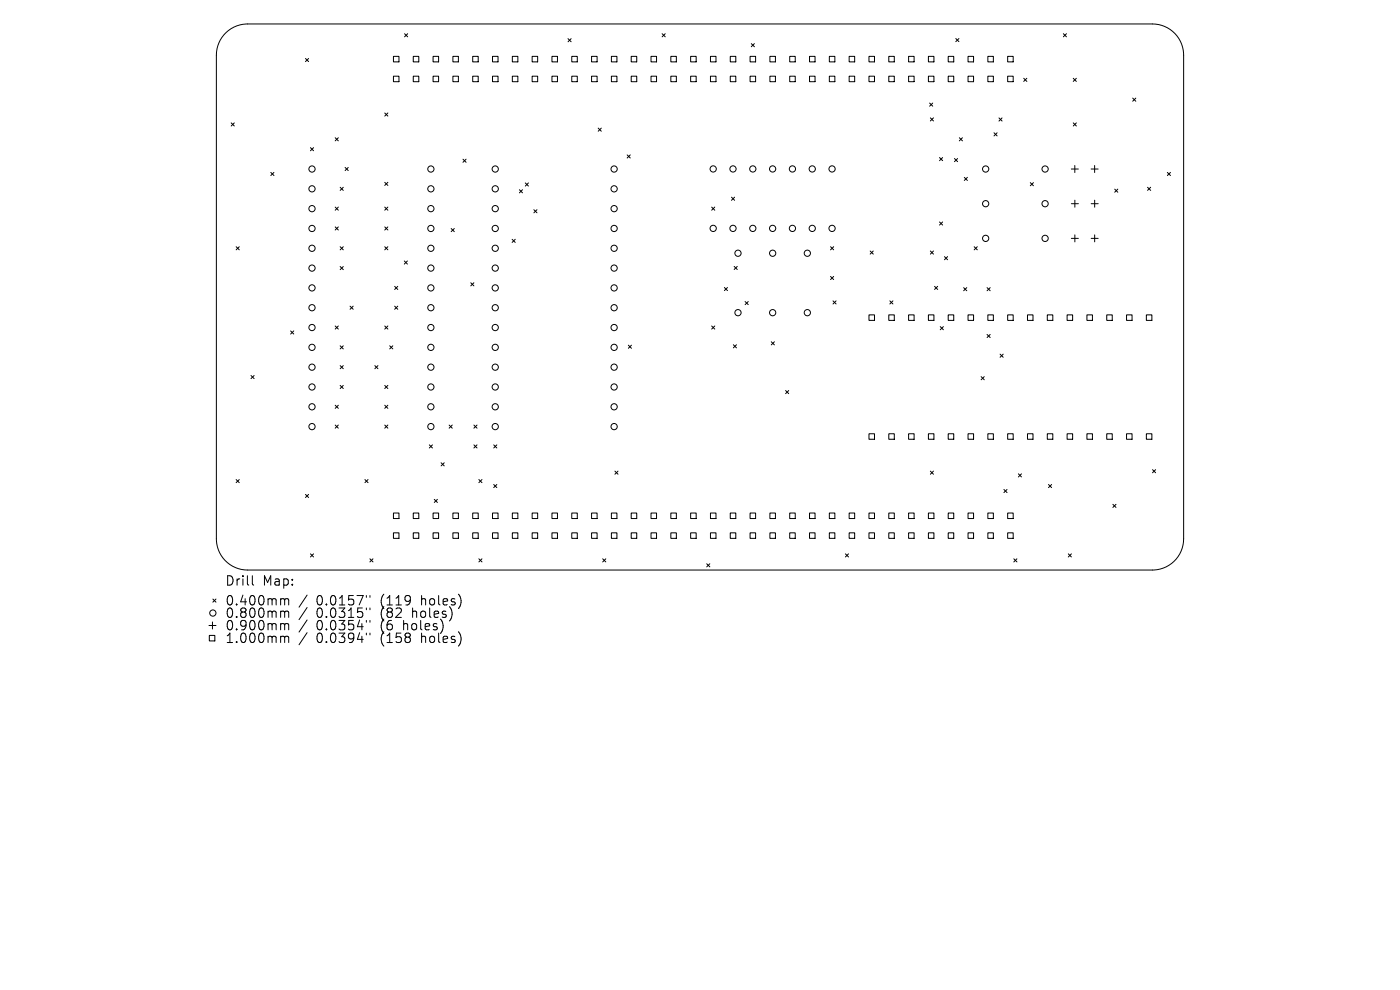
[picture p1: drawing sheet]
<svg xmlns="http://www.w3.org/2000/svg" width="297mm" height="210mm" viewBox="0 0 297 210" stroke-linecap="round" stroke-linejoin="round" font-family="sans-serif">
<defs><g id="words">
<g font-size="2.8">
<text x="47.8" y="124.5">Drill</text>
<text x="55.7" y="124.5">Map:</text>
<text x="47.8" y="128.7">0.400mm</text>
<text x="47.8" y="131.3">0.800mm</text>
<text x="67.1" y="128.7">0.0157&quot;</text>
<text x="67.1" y="131.3">0.0315&quot;</text>
<text x="80.7" y="128.7">(119</text>
<text x="80.7" y="131.3">(82</text>
<text x="87.5" y="131.3">holes)</text>
<text x="89.4" y="128.7">holes)</text>
<text x="47.8" y="133.9">0.900mm</text>
<text x="47.8" y="136.6">1.000mm</text>
<text x="67.1" y="133.9">0.0354&quot;</text>
<text x="67.1" y="136.6">0.0394&quot;</text>
<text x="80.7" y="133.9">(6</text>
<text x="80.7" y="136.6">(158</text>
<text x="85.6" y="133.9">holes)</text>
<text x="89.4" y="136.6">holes)</text>
</g>
</g></defs>
<g fill="none" stroke="#000" stroke-width=".21">
<path d="M48 6.9a6.6 6.6 0 0 1 4.5-1.8h192a6.6 6.6 0 0 1 6.6 6.6v102.6a6.6 6.6 0 0 1-6.6 6.6h-192a6.6 6.6 0 0 1-6.6-6.6v-102.6a6.6 6.6 0 0 1 2.1-4.8zM64.8 12.4l.7 .7M65.5 12.4l-.7 .7M83.5 12h1.1v1.1h-1.1zM83.5 16.2h1.1v1.1h-1.1zM85.8 7.2l.7 .6M86.5 7.2l-.7 .6M87.7 12h1.1v1.1h-1.1zM87.7 16.2h1.1v1.1h-1.1zM91.9 12h1.1v1.1h-1.1zM91.9 16.2h1.1v1.1h-1.1zM96.1 12h1.1v1.1h-1.1z"/>
<path d="M96.1 16.2h1.1v1.1h-1.1zM100.3 12h1.2v1.1h-1.2zM100.3 16.2h1.2v1.1h-1.2zM104.5 12h1.2v1.1h-1.2zM104.5 16.2h1.2v1.1h-1.2zM108.7 12h1.2v1.1h-1.2zM108.7 16.2h1.2v1.1h-1.2zM112.9 12h1.2v1.1h-1.2zM112.9 16.2h1.2v1.1h-1.2zM117.1 12h1.2v1.1h-1.2zM117.1 16.2h1.2v1.1h-1.2zM120.5 8.2l.7 .7"/>
<path d="M121.2 8.2l-.7 .7M121.3 12h1.2v1.1h-1.2zM121.3 16.2h1.2v1.1h-1.2zM125.5 12h1.2v1.1h-1.2zM125.5 16.2h1.2v1.1h-1.2zM129.7 12h1.2v1.1h-1.2zM129.7 16.2h1.2v1.1h-1.2zM133.9 12h1.2v1.1h-1.2zM133.9 16.2h1.2v1.1h-1.2zM138.1 12h1.2v1.1h-1.2zM138.1 16.2h1.2v1.1h-1.2zM140.5 7.2l.6 .6"/>
<path d="M141.1 7.2l-.6 .6M142.3 12h1.2v1.1h-1.2zM142.3 16.2h1.2v1.1h-1.2zM146.5 12h1.2v1.1h-1.2zM146.5 16.2h1.2v1.1h-1.2zM150.7 12h1.2v1.1h-1.2zM150.7 16.2h1.2v1.1h-1.2zM154.9 12h1.2v1.1h-1.2zM154.9 16.2h1.2v1.1h-1.2zM159.1 12h1.2v1.1h-1.2zM159.1 16.2h1.2v1.1h-1.2zM159.4 9.3l.6 .6"/>
<path d="M160 9.3l-.6 .6M163.3 12h1.2v1.1h-1.2zM163.3 16.2h1.2v1.1h-1.2zM167.5 12h1.2v1.1h-1.2zM167.5 16.2h1.2v1.1h-1.2zM171.7 12h1.2v1.1h-1.2zM171.7 16.2h1.2v1.1h-1.2zM175.9 12h1.2v1.1h-1.2zM175.9 16.2h1.2v1.1h-1.2zM180.1 12h1.2v1.1h-1.2zM180.1 16.2h1.2v1.1h-1.2zM184.3 12h1.2v1.1h-1.2z"/>
<path d="M184.3 16.2h1.2v1.1h-1.2zM188.6 12h1.1v1.1h-1.1zM188.6 16.2h1.1v1.1h-1.1zM192.8 12h1.1v1.1h-1.1zM192.8 16.2h1.1v1.1h-1.1zM197 12h1.1v1.1h-1.1zM197 16.2h1.1v1.1h-1.1zM201.2 12h1.1v1.1h-1.1zM201.2 16.2h1.1v1.1h-1.1zM202.8 8.2l.6 .6M203.4 8.2l-.6 .6M205.4 12h1.1v1.1h-1.1z"/>
<path d="M205.4 16.2h1.1v1.1h-1.1zM209.6 12h1.1v1.1h-1.1zM209.6 16.2h1.1v1.1h-1.1zM213.8 12h1.1v1.1h-1.1zM213.8 16.2h1.1v1.1h-1.1zM217.2 16.6l.6 .7M217.8 16.6l-.6 .7M225.6 7.2l.6 .6M226.2 7.2l-.6 .6M227.7 16.6l.6 .7M228.3 16.6l-.6 .7M49 26.1l.7 .6"/>
<path d="M49.7 26.1l-.7 .6M57.5 36.6l.6 .6M58.1 36.6l-.6 .6M65.9 31.3l.6 .7M66.5 31.3l-.6 .7M71.1 29.2l.7 .7M71.8 29.2l-.7 .7M72.2 39.7l.6 .7M72.8 39.7l-.6 .7M73.2 35.5l.7 .7M73.9 35.5l-.7 .7M81.6 24l.7 .6"/>
<path d="M81.6 38.7l.7 .6M82.3 24l-.7 .6M82.3 38.7l-.7 .6M98.2 33.8l.7 .6M98.9 33.8l-.7 .6M111.4 38.8l.7 .7M112.1 38.8l-.7 .7M126.9 27.2l.7 .6M127.6 27.2l-.7 .6M133 32.9l.7 .6M133.7 32.9l-.7 .6M197.2 21.9l.7 .6"/>
<path d="M197.4 25l.6 .7M197.9 21.9l-.7 .6M198 25l-.6 .7M199.3 33.4l.7 .7M200 33.4l-.7 .7M202.5 33.6l.6 .7M203.1 33.6l-.6 .7M203.5 29.2l.7 .7M204.2 29.2l-.7 .7M204.6 37.6l.6 .7M205.2 37.6l-.6 .7M210.9 28.2l.6 .6"/>
<path d="M211.5 28.2l-.6 .6M211.9 25l.7 .7M212.6 25l-.7 .7M218.6 38.7l.6 .7M219.2 38.7l-.6 .7M227.3 35.9h1.5M227.7 26.1l.6 .6M228 35.1v1.5M228.3 26.1l-.6 .6M231.5 35.9h1.5M232.2 35.1v1.5M240.3 20.8l.7 .7"/>
<path d="M241 20.8l-.7 .7M243.4 39.7l.7 .7M244.1 39.7l-.7 .7M247.7 36.6l.6 .6M248.3 36.6l-.6 .6M50.1 52.3l.7 .7M50.8 52.3l-.7 .7M71.1 43.9l.7 .7M71.1 48.1l.7 .7M71.8 43.9l-.7 .7M71.8 48.1l-.7 .7M72.2 52.3l.6 .7"/>
<path d="M72.2 56.5l.6 .7M72.8 52.3l-.6 .7M72.8 56.5l-.6 .7M81.6 43.9l.7 .7M81.6 48.1l.7 .7M81.6 52.3l.7 .7M82.3 43.9l-.7 .7M82.3 48.1l-.7 .7M82.3 52.3l-.7 .7M85.8 55.4l.6 .6M86.4 55.4l-.6 .6M95.7 48.5l.7 .6"/>
<path d="M96.4 48.5l-.7 .6M99.9 60l.6 .6M100.5 60l-.6 .6M108.6 50.8l.7 .6M109.3 50.8l-.7 .6M110.2 40.2l.6 .7M110.8 40.2l-.6 .7M113.3 44.5l.6 .6M113.9 44.5l-.6 .6M151 43.9l.6 .7M151.6 43.9l-.6 .7M155.2 41.8l.6 .7"/>
<path d="M155.7 56.5l.7 .7M155.8 41.8l-.6 .7M156.4 56.5l-.7 .7M176.2 52.3l.7 .7M176.2 58.6l.7 .7M176.9 52.3l-.7 .7M176.9 58.6l-.7 .7M184.6 53.2l.7 .7M185.3 53.2l-.7 .7M197.4 53.2l.6 .7M198 53.2l-.6 .7M199.3 47.1l.7 .6"/>
<path d="M200 47.1l-.7 .6M200.4 54.4l.6 .7M201 54.4l-.6 .7M206.7 52.3l.6 .7M207.3 52.3l-.6 .7M227.3 43.2h1.5M227.3 50.6h1.5M228 42.5v1.5M228 49.8v1.5M231.5 43.2h1.5M231.5 50.6h1.5M232.2 42.5v1.5"/>
<path d="M232.2 49.8v1.5M236.5 40.1l.6 .7M237.1 40.1l-.6 .7M53.2 79.7l.7 .6M53.9 79.7l-.7 .6M61.7 70.2l.6 .7M62.3 70.2l-.6 .7M71.1 69.1l.7 .7M71.8 69.1l-.7 .7M72.2 73.4l.6 .6M72.2 77.6l.6 .6M72.8 73.4l-.6 .6"/>
<path d="M72.8 77.6l-.6 .6M74.3 64.9l.6 .7M74.9 64.9l-.6 .7M79.5 77.6l.7 .6M80.2 77.6l-.7 .6M81.6 69.1l.7 .7M82.3 69.1l-.7 .7M82.7 73.4l.6 .6M83.3 73.4l-.6 .6M83.7 60.7l.7 .7M83.7 64.9l.7 .7M84.4 60.7l-.7 .7"/>
<path d="M84.4 64.9l-.7 .7M133.3 73.2l.7 .7M134 73.2l-.7 .7M151 69.1l.6 .7M151.6 69.1l-.6 .7M153.7 61l.6 .7M154.3 61l-.6 .7M155.6 73.1l.6 .7M156.2 73.1l-.6 .7M158.1 64l.6 .6M158.7 64l-.6 .6M163.6 72.5l.7 .7"/>
<path d="M164.3 72.5l-.7 .7M176.7 63.8l.7 .7M177.4 63.8l-.7 .7M184.3 66.8h1.2v1.2h-1.2zM188.6 66.8h1.1v1.2h-1.1zM188.8 63.8l.6 .7M189.4 63.8l-.6 .7M192.8 66.8h1.1v1.2h-1.1zM197 66.8h1.1v1.2h-1.1zM198.3 60.7l.6 .7M198.9 60.7l-.6 .7M199.5 69.3l.6 .7"/>
<path d="M200.1 69.3l-.6 .7M201.2 66.8h1.1v1.2h-1.1zM204.4 61l.7 .7M205.1 61l-.7 .7M205.4 66.8h1.1v1.2h-1.1zM208.1 79.9l.7 .7M208.8 79.9l-.7 .7M209.4 61l.7 .7M209.4 70.9l.7 .7M209.6 66.8h1.1v1.2h-1.1zM210.1 61l-.7 .7M210.1 70.9l-.7 .7"/>
<path d="M212.2 75.1l.6 .7M212.8 75.1l-.6 .7M213.8 66.8h1.1v1.2h-1.1zM218 66.8h1.1v1.2h-1.1zM222.2 66.8h1.1v1.2h-1.1zM226.4 66.8h1.2v1.2h-1.2zM230.6 66.8h1.2v1.2h-1.2zM234.8 66.8h1.2v1.2h-1.2zM239 66.8h1.2v1.2h-1.2zM243.2 66.8h1.2v1.2h-1.2zM71.1 86l.7 .6M71.1 90.2l.7 .6"/>
<path d="M71.8 86l-.7 .6M71.8 90.2l-.7 .6M72.2 81.8l.6 .6M72.8 81.8l-.6 .6M81.6 81.8l.7 .6M81.6 86l.7 .6M81.6 90.2l.7 .6M82.3 81.8l-.7 .6M82.3 86l-.7 .6M82.3 90.2l-.7 .6M91.1 94.4l.6 .6M91.7 94.4l-.6 .6"/>
<path d="M93.6 98.2l.6 .6M94.2 98.2l-.6 .6M95.3 90.2l.6 .6M95.9 90.2l-.6 .6M100.5 90.2l.7 .6M100.5 94.4l.7 .6M101.2 90.2l-.7 .6M101.2 94.4l-.7 .6M104.7 94.4l.7 .6M105.4 94.4l-.7 .6M130.4 99.9l.7 .7M131.1 99.9l-.7 .7"/>
<path d="M166.7 82.8l.6 .7M167.3 82.8l-.6 .7M184.3 92h1.2v1.2h-1.2zM188.6 92h1.1v1.2h-1.1zM192.8 92h1.1v1.2h-1.1zM197 92h1.1v1.2h-1.1zM197.4 99.9l.6 .7M198 99.9l-.6 .7M201.2 92h1.1v1.2h-1.1zM205.4 92h1.1v1.2h-1.1zM209.6 92h1.1v1.2h-1.1zM213.8 92h1.1v1.2h-1.1z"/>
<path d="M218 92h1.1v1.2h-1.1zM222.2 92h1.1v1.2h-1.1zM226.4 92h1.2v1.2h-1.2zM230.6 92h1.2v1.2h-1.2zM234.8 92h1.2v1.2h-1.2zM239 92h1.2v1.2h-1.2zM243.2 92h1.2v1.2h-1.2zM244.5 99.6l.7 .7M245.2 99.6l-.7 .7M50.1 101.7l.7 .7M50.8 101.7l-.7 .7M64.8 104.9l.7 .6"/>
<path d="M65.5 104.9l-.7 .6M65.9 117.5l.6 .6M66.5 117.5l-.6 .6M77.4 101.7l.7 .7M78.1 101.7l-.7 .7M78.5 118.5l.6 .7M79.1 118.5l-.6 .7M83.5 108.8h1.1v1.2h-1.1zM83.5 113h1.1v1.2h-1.1zM87.7 108.8h1.1v1.2h-1.1zM87.7 113h1.1v1.2h-1.1zM91.9 108.8h1.1v1.2h-1.1z"/>
<path d="M91.9 113h1.1v1.2h-1.1zM92.1 105.9l.7 .7M92.8 105.9l-.7 .7M96.1 108.8h1.1v1.2h-1.1zM96.1 113h1.1v1.2h-1.1zM100.3 108.8h1.2v1.2h-1.2zM100.3 113h1.2v1.2h-1.2zM101.6 101.7l.6 .7M101.6 118.5l.6 .7M102.2 101.7l-.6 .7M102.2 118.5l-.6 .7M104.5 108.8h1.2v1.2h-1.2z"/>
<path d="M104.5 113h1.2v1.2h-1.2zM104.7 102.8l.7 .6M105.4 102.8l-.7 .6M108.7 108.8h1.2v1.2h-1.2zM108.7 113h1.2v1.2h-1.2zM112.9 108.8h1.2v1.2h-1.2zM112.9 113h1.2v1.2h-1.2zM117.1 108.8h1.2v1.2h-1.2zM117.1 113h1.2v1.2h-1.2zM121.3 108.8h1.2v1.2h-1.2zM121.3 113h1.2v1.2h-1.2zM125.5 108.8h1.2v1.2h-1.2z"/>
<path d="M125.5 113h1.2v1.2h-1.2zM127.9 118.5l.6 .7M128.5 118.5l-.6 .7M129.7 108.8h1.2v1.2h-1.2zM129.7 113h1.2v1.2h-1.2zM133.9 108.8h1.2v1.2h-1.2zM133.9 113h1.2v1.2h-1.2zM138.1 108.8h1.2v1.2h-1.2zM138.1 113h1.2v1.2h-1.2zM142.3 108.8h1.2v1.2h-1.2zM142.3 113h1.2v1.2h-1.2zM146.5 108.8h1.2v1.2h-1.2z"/>
<path d="M146.5 113h1.2v1.2h-1.2zM149.9 119.6l.7 .7M150.6 119.6l-.7 .7M150.7 108.8h1.2v1.2h-1.2zM150.7 113h1.2v1.2h-1.2zM154.9 108.8h1.2v1.2h-1.2zM154.9 113h1.2v1.2h-1.2zM159.1 108.8h1.2v1.2h-1.2zM159.1 113h1.2v1.2h-1.2zM163.3 108.8h1.2v1.2h-1.2zM163.3 113h1.2v1.2h-1.2zM167.5 108.8h1.2v1.2h-1.2z"/>
<path d="M167.5 113h1.2v1.2h-1.2zM171.7 108.8h1.2v1.2h-1.2zM171.7 113h1.2v1.2h-1.2zM175.9 108.8h1.2v1.2h-1.2zM175.9 113h1.2v1.2h-1.2zM179.3 117.5l.7 .6M180 117.5l-.7 .6M180.1 108.8h1.2v1.2h-1.2zM180.1 113h1.2v1.2h-1.2zM184.3 108.8h1.2v1.2h-1.2zM184.3 113h1.2v1.2h-1.2zM188.6 108.8h1.1v1.2h-1.1z"/>
<path d="M188.6 113h1.1v1.2h-1.1zM192.8 108.8h1.1v1.2h-1.1zM192.8 113h1.1v1.2h-1.1zM197 108.8h1.1v1.2h-1.1zM197 113h1.1v1.2h-1.1zM201.2 108.8h1.1v1.2h-1.1zM201.2 113h1.1v1.2h-1.1zM205.4 108.8h1.1v1.2h-1.1zM205.4 113h1.1v1.2h-1.1zM209.6 108.8h1.1v1.2h-1.1zM209.6 113h1.1v1.2h-1.1zM213 103.8l.6 .7"/>
<path d="M213.6 103.8l-.6 .7M213.8 108.8h1.1v1.2h-1.1zM213.8 113h1.1v1.2h-1.1zM215.1 118.5l.6 .7M215.7 118.5l-.6 .7M216 100.5l.7 .7M216.7 100.5l-.7 .7M222.4 102.8l.7 .6M223.1 102.8l-.7 .6M226.6 117.5l.7 .6M227.3 117.5l-.7 .6M236.1 107l.7 .6"/>
<path d="M236.8 107l-.7 .6M44.3 132.7h1.5M44.4 134.8h1.2v1.2h-1.2zM45.1 131.9v1.5M45.2 127.1l.6 .6M45.8 127.1l-.6 .6M53.5 122.1v1.7l.3 .3M60.1 127l.3 .3M60.1 129.6l.3 .3M60.1 132.3l.3 .3M60.1 135l.3 .3M60.4 127.3v1"/>
<path d="M60.4 129.9v1.1M60.4 132.6v1M60.4 135.3v1M60.4 127.3l.3-.3 .5 .1v1.2M60.4 129.9l.3-.3 .5 .1v1.3M60.4 132.6l.3-.3 .5 .1v1.2M60.4 135.3l.3-.3 .5 .1v1.2M65.2 126.2l-1.8 2.6M65.2 128.9l-1.8 2.5M65.2 131.5l-1.8 2.6M65.2 134.2l-1.8 2.6M77.7 126.3v.4"/>
<path d="M77.7 129v.4M77.7 131.6v.4M77.7 134.3v.4M78.5 126.3v.4M78.5 129v.4M78.5 131.6v.4M78.5 134.3v.4M94 132.7l-.1 .8M95.9 130l-.1 .9M97.7 126.9v1.3M97.7 134.9v1.3"/>
<circle cx="66.2" cy="35.9" r=".66"/>
<circle cx="91.4" cy="35.9" r=".66"/>
<circle cx="105.1" cy="35.9" r=".66"/>
<circle cx="130.3" cy="35.9" r=".66"/>
<circle cx="151.3" cy="35.8" r=".66"/>
<circle cx="155.5" cy="35.8" r=".66"/>
<circle cx="159.7" cy="35.8" r=".66"/>
<circle cx="163.9" cy="35.8" r=".66"/>
<circle cx="168.1" cy="35.8" r=".66"/>
<circle cx="172.3" cy="35.8" r=".66"/>
<circle cx="176.5" cy="35.8" r=".66"/>
<circle cx="209.1" cy="35.9" r=".66"/>
<circle cx="221.7" cy="35.9" r=".66"/>
<circle cx="66.2" cy="40.1" r=".66"/>
<circle cx="66.2" cy="44.3" r=".66"/>
<circle cx="66.2" cy="52.7" r=".66"/>
<circle cx="66.2" cy="48.5" r=".66"/>
<circle cx="66.2" cy="56.9" r=".66"/>
<circle cx="91.4" cy="40.1" r=".66"/>
<circle cx="91.4" cy="44.3" r=".66"/>
<circle cx="91.4" cy="52.7" r=".66"/>
<circle cx="91.4" cy="48.5" r=".66"/>
<circle cx="91.4" cy="56.9" r=".66"/>
<circle cx="105.1" cy="40.1" r=".66"/>
<circle cx="105.1" cy="44.3" r=".66"/>
<circle cx="105.1" cy="52.7" r=".66"/>
<circle cx="105.1" cy="48.5" r=".66"/>
<circle cx="105.1" cy="56.9" r=".66"/>
<circle cx="130.3" cy="40.1" r=".66"/>
<circle cx="130.3" cy="44.3" r=".66"/>
<circle cx="130.3" cy="52.7" r=".66"/>
<circle cx="130.3" cy="48.5" r=".66"/>
<circle cx="130.3" cy="56.9" r=".66"/>
<circle cx="151.3" cy="48.4" r=".66"/>
<circle cx="155.5" cy="48.4" r=".66"/>
<circle cx="156.6" cy="53.7" r=".66"/>
<circle cx="159.7" cy="48.4" r=".66"/>
<circle cx="163.9" cy="48.4" r=".66"/>
<circle cx="163.9" cy="53.7" r=".66"/>
<circle cx="168.1" cy="48.4" r=".66"/>
<circle cx="171.3" cy="53.7" r=".66"/>
<circle cx="172.3" cy="48.4" r=".66"/>
<circle cx="176.5" cy="48.4" r=".66"/>
<circle cx="209.1" cy="50.6" r=".66"/>
<circle cx="209.1" cy="43.2" r=".66"/>
<circle cx="221.7" cy="50.6" r=".66"/>
<circle cx="221.7" cy="43.2" r=".66"/>
<circle cx="66.2" cy="69.5" r=".66"/>
<circle cx="66.2" cy="65.3" r=".66"/>
<circle cx="66.2" cy="61.1" r=".66"/>
<circle cx="66.2" cy="73.7" r=".66"/>
<circle cx="66.2" cy="77.9" r=".66"/>
<circle cx="91.4" cy="69.5" r=".66"/>
<circle cx="91.4" cy="65.3" r=".66"/>
<circle cx="91.4" cy="61.1" r=".66"/>
<circle cx="91.4" cy="73.7" r=".66"/>
<circle cx="91.4" cy="77.9" r=".66"/>
<circle cx="105.1" cy="69.5" r=".66"/>
<circle cx="105.1" cy="65.3" r=".66"/>
<circle cx="105.1" cy="61.1" r=".66"/>
<circle cx="105.1" cy="73.7" r=".66"/>
<circle cx="105.1" cy="77.9" r=".66"/>
<circle cx="130.3" cy="69.5" r=".66"/>
<circle cx="130.3" cy="65.3" r=".66"/>
<circle cx="130.3" cy="61.1" r=".66"/>
<circle cx="130.3" cy="73.7" r=".66"/>
<circle cx="130.3" cy="77.9" r=".66"/>
<circle cx="156.6" cy="66.3" r=".66"/>
<circle cx="163.9" cy="66.3" r=".66"/>
<circle cx="171.3" cy="66.3" r=".66"/>
<circle cx="66.2" cy="90.5" r=".66"/>
<circle cx="66.2" cy="82.1" r=".66"/>
<circle cx="66.2" cy="86.3" r=".66"/>
<circle cx="91.4" cy="90.5" r=".66"/>
<circle cx="91.4" cy="82.1" r=".66"/>
<circle cx="91.4" cy="86.3" r=".66"/>
<circle cx="105.1" cy="90.5" r=".66"/>
<circle cx="105.1" cy="82.1" r=".66"/>
<circle cx="105.1" cy="86.3" r=".66"/>
<circle cx="130.3" cy="90.5" r=".66"/>
<circle cx="130.3" cy="82.1" r=".66"/>
<circle cx="130.3" cy="86.3" r=".66"/>
<circle cx="45.2" cy="130" r=".66"/>
</g>
<use href="#words"/>
</svg>
